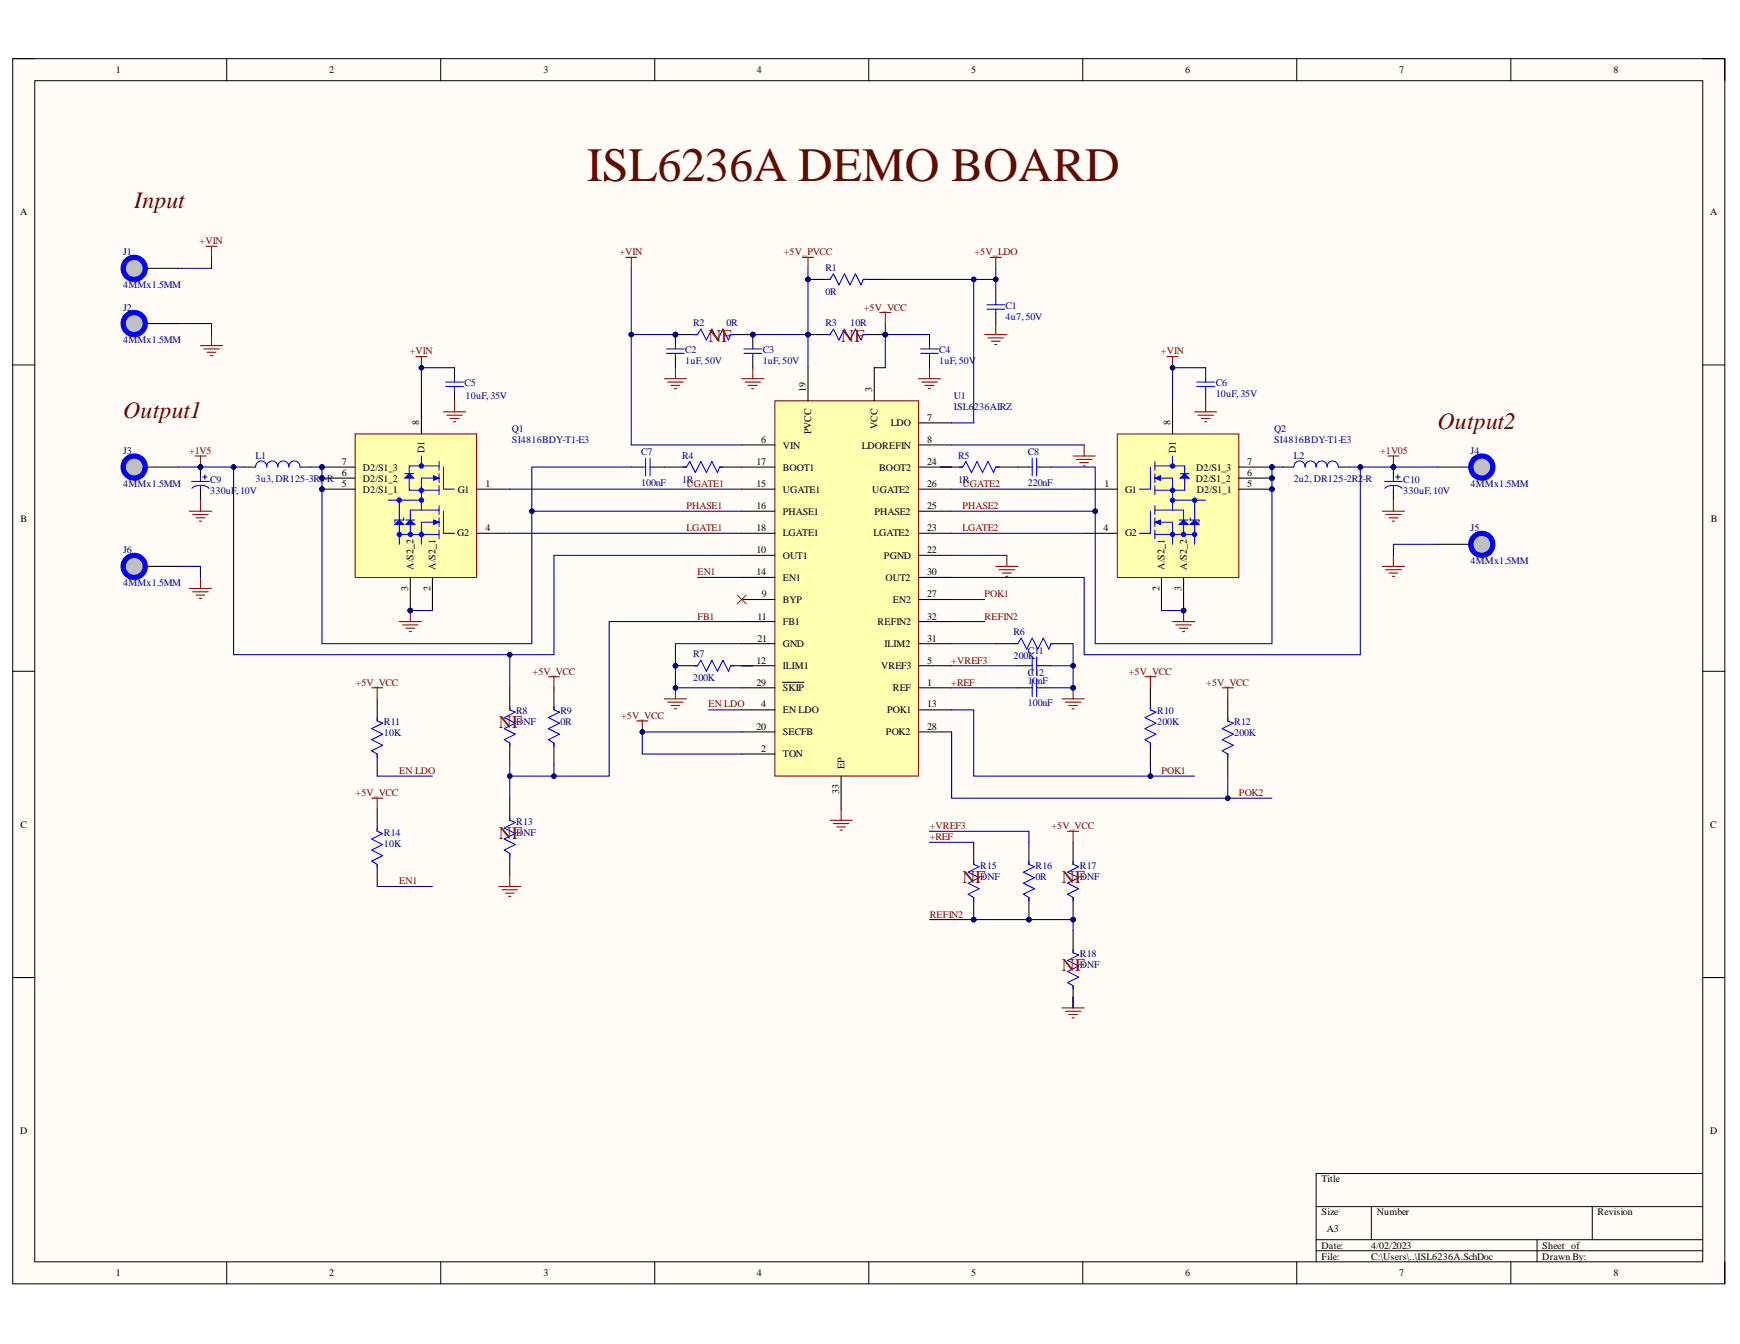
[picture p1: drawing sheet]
<svg xmlns="http://www.w3.org/2000/svg" width="279mm" height="216mm" viewBox="0 0 279 216" stroke-linecap="round" stroke-linejoin="round" font-family="sans-serif">
<defs><g id="words">
<text font-size="7.7" fill="#5b0f00" x="94.2" y="29">ISL6236A DEMO BOARD</text>
<g font-size="3.8" fill="#5b0f00">
<text x="21.6" y="33.4">Input</text>
<text x="19.8" y="67.1">Output1</text>
<text x="230.8" y="68.8">Output2</text>
</g>
<g font-size="2.9" fill="#980000">
<text x="113.8" y="54.9">NF</text>
<text x="135.1" y="54.9">NF</text>
<text x="80.1" y="116.9">NF</text>
<text x="80.1" y="134.7">NF</text>
<text x="154.5" y="141.8">NF</text>
<text x="170.5" y="141.8">NF</text>
<text x="170.5" y="155.9">NF</text>
</g>
<g font-size="1.6">
<text x="18.6" y="11.8">1</text>
<text x="52.9" y="11.8">2</text>
<text x="87.3" y="11.8">3</text>
<text x="121.5" y="11.8">4</text>
<text x="156" y="11.8">5</text>
<text x="190.3" y="11.8">6</text>
<text x="224.6" y="11.8">7</text>
<text x="259.1" y="11.8">8</text>
<text x="3.2" y="34.6">A</text>
<text x="274.6" y="34.6">A</text>
<text x="129.4" y="63" transform="rotate(-90 129.4 63)">19</text>
<text x="140.1" y="63" transform="rotate(-90 140.1 63)">3</text>
<text x="67.3" y="68.3" transform="rotate(-90 67.3 68.3)">8</text>
<text x="122.2" y="71.1">6</text>
<text x="130.3" y="69.8" transform="rotate(-90 130.3 69.8)">PVCC</text>
<text x="140.9" y="68.8" transform="rotate(-90 140.9 68.8)">VCC</text>
<text x="143" y="68.5">LDO</text>
<text x="148.9" y="67.6">7</text>
<text x="148.9" y="71.1">8</text>
<text x="187.9" y="68.3" transform="rotate(-90 187.9 68.3)">8</text>
<text x="54.9" y="76.4">6</text>
<text x="54.9" y="74.7">7</text>
<text x="58.3" y="77.4">D2/S1_2</text>
<text x="58.3" y="75.6">D2/S1_3</text>
<text x="68.2" y="72.7" transform="rotate(-90 68.2 72.7)">D1</text>
<text x="121.5" y="74.7">17</text>
<text x="125.7" y="72">VIN</text>
<text x="125.7" y="75.6">BOOT1</text>
<text x="138.4" y="72">LDOREFIN</text>
<text x="141.2" y="75.6">BOOT2</text>
<text x="148.9" y="74.7">24</text>
<text x="188.8" y="72.7" transform="rotate(-90 188.8 72.7)">D1</text>
<text x="192" y="77.4">D2/S1_2</text>
<text x="192.1" y="75.6">D2/S1_3</text>
<text x="200.3" y="76.4">6</text>
<text x="200.3" y="74.7">7</text>
<text x="3.3" y="83.8">B</text>
<text x="54.9" y="78.2">5</text>
<text x="58.3" y="79.2">D2/S1_1</text>
<text x="73.5" y="79.2">G1</text>
<text x="78" y="78.2">1</text>
<text x="121.5" y="78.2">15</text>
<text x="121.5" y="81.8">16</text>
<text x="125.7" y="79.2">UGATE1</text>
<text x="125.7" y="82.7">PHASE1</text>
<text x="140.1" y="79.2">UGATE2</text>
<text x="140.4" y="82.7">PHASE2</text>
<text x="148.9" y="81.8">25</text>
<text x="148.9" y="78.2">26</text>
<text x="177.4" y="78.2">1</text>
<text x="180.7" y="79.2">G1</text>
<text x="192.2" y="79.2">D2/S1_1</text>
<text x="200.3" y="78.2">5</text>
<text x="274.7" y="83.8">B</text>
<text x="73.4" y="86.2">G2</text>
<text x="78" y="85.3">4</text>
<text x="121.5" y="88.9">10</text>
<text x="121.5" y="85.3">18</text>
<text x="125.7" y="89.7">OUT1</text>
<text x="125.7" y="86.2">LGATE1</text>
<text x="140.2" y="86.2">LGATE2</text>
<text x="141.9" y="89.7">PGND</text>
<text x="148.9" y="88.9">22</text>
<text x="148.9" y="85.3">23</text>
<text x="177.2" y="85.3">4</text>
<text x="180.7" y="86.2">G2</text>
<text x="65.6" y="94.9" transform="rotate(-90 65.6 94.9)">3</text>
<text x="66.4" y="91.5" transform="rotate(-90 66.4 91.5)">A/S2_2</text>
<text x="69.1" y="94.9" transform="rotate(-90 69.1 94.9)">2</text>
<text x="69.9" y="91.5" transform="rotate(-90 69.9 91.5)">A/S2_1</text>
<text x="121.5" y="92.4">14</text>
<text x="122.3" y="96">9</text>
<text x="125.7" y="93.3">EN1</text>
<text x="142.2" y="93.3">OUT2</text>
<text x="148.9" y="96">27</text>
<text x="148.9" y="92.4">30</text>
<text x="186.2" y="94.9" transform="rotate(-90 186.2 94.9)">2</text>
<text x="187" y="91.5" transform="rotate(-90 187 91.5)">A/S2_1</text>
<text x="189.7" y="94.9" transform="rotate(-90 189.7 94.9)">3</text>
<text x="190.6" y="91.5" transform="rotate(-90 190.6 91.5)">A/S2_2</text>
<text x="121.6" y="99.5">11</text>
<text x="125.7" y="96.8">BYP</text>
<text x="125.7" y="100.4">FB1</text>
<text x="140.9" y="100.4">REFIN2</text>
<text x="143.4" y="96.8">EN2</text>
<text x="148.9" y="99.5">32</text>
<text x="121.5" y="106.6">12</text>
<text x="121.6" y="103.1">21</text>
<text x="125.7" y="107.5">ILIM1</text>
<text x="125.7" y="103.9">GND</text>
<text x="141.5" y="107.5">VREF3</text>
<text x="142" y="103.9">ILIM2</text>
<text x="148.9" y="106.6">5</text>
<text x="148.9" y="103.1">31</text>
<text x="121.5" y="110.2">29</text>
<text x="122.2" y="113.7">4</text>
<text x="125.7" y="111">SKIP</text>
<text x="143.4" y="111">REF</text>
<text x="148.9" y="110.2">1</text>
<text x="148.9" y="113.7">13</text>
<text x="121.5" y="117.2">20</text>
<text x="125.7" y="114.6">EN LDO</text>
<text x="125.7" y="118.1">SECFB</text>
<text x="142.3" y="118.1">POK2</text>
<text x="142.4" y="114.6">POK1</text>
<text x="148.9" y="117.2">28</text>
<text x="122.2" y="120.8">2</text>
<text x="125.7" y="121.7">TON</text>
<text x="135.6" y="123.5" transform="rotate(-90 135.6 123.5)">EP</text>
<text x="134.7" y="127.6" transform="rotate(-90 134.7 127.6)">33</text>
<text x="3.3" y="133">C</text>
<text x="274.6" y="133">C</text>
<text x="3.2" y="182.1">D</text>
<text x="274.6" y="182.1">D</text>
<text x="212.2" y="189.9">Title</text>
<text x="212.2" y="195.2">Size</text>
<text x="213.1" y="198">A3</text>
<text x="221.1" y="195.2">Number</text>
<text x="256.5" y="195.2">Revision</text>
<text x="212.2" y="200.6">Date:</text>
<text x="212.2" y="202.4">File:</text>
<text x="220.2" y="200.6">4/02/2023</text>
<text x="220.2" y="202.4">C:\Users\..\ISL6236A.SchDoc</text>
<text x="247.7" y="200.6">Sheet of</text>
<text x="247.7" y="202.4">Drawn By:</text>
<text x="18.6" y="205">1</text>
<text x="52.9" y="205">2</text>
<text x="87.3" y="205">3</text>
<text x="121.5" y="205">4</text>
<text x="156" y="205">5</text>
<text x="190.3" y="205">6</text>
<text x="224.6" y="205">7</text>
<text x="259.1" y="205">8</text>
</g>
<g font-size="1.6" fill="#000080">
<text x="19.8" y="41">J1</text>
<text x="19.8" y="46.3">4MMx1.5MM</text>
<text x="132.5" y="43.5">R1</text>
<text x="132.5" y="47.4">0R</text>
<text x="19.8" y="49.9">J2</text>
<text x="111.3" y="52.3">R2</text>
<text x="116.6" y="52.3">0R</text>
<text x="132.5" y="52.3">R3</text>
<text x="136.5" y="52.3">10R</text>
<text x="161.5" y="49.6">C1</text>
<text x="161.5" y="51.4">4u7, 50V</text>
<text x="19.8" y="55.1">4MMx1.5MM</text>
<text x="110" y="56.7">C2</text>
<text x="110" y="58.5">1uF, 50V</text>
<text x="122.5" y="56.7">C3</text>
<text x="122.5" y="58.5">1uF, 50V</text>
<text x="150.8" y="56.7">C4</text>
<text x="150.8" y="58.5">1uF, 50V</text>
<text x="74.6" y="62.1">C5</text>
<text x="74.8" y="64">10uF, 35V</text>
<text x="153.2" y="64">U1</text>
<text x="153.2" y="65.8">ISL6</text>
<text x="156.4" y="65.8">236AIRZ</text>
<text x="195.2" y="62.1">C6</text>
<text x="195.2" y="63.8">10uF, 35V</text>
<text x="82.2" y="69.3">Q1</text>
<text x="82.2" y="71.1">SI4816BDY-T1-E3</text>
<text x="204.6" y="69.3">Q2</text>
<text x="204.6" y="71.1">SI4816BDY-T1-E3</text>
<text x="19.8" y="72.9">J3</text>
<text x="33.7" y="77.5">C9</text>
<text x="41" y="73.7">L1</text>
<text x="41" y="77.5">3u3, DR125-3R3-R</text>
<text x="102.9" y="73.1">C7</text>
<text x="109.5" y="73.7">R4</text>
<text x="109.5" y="77.5">1R</text>
<text x="153.9" y="73.7">R5</text>
<text x="153.9" y="77.5">1R</text>
<text x="165" y="73.1">C8</text>
<text x="207.7" y="73.7">L2</text>
<text x="207.7" y="77.5">2u2, DR125-2R2</text>
<text x="218.8" y="77.5">-R</text>
<text x="225.3" y="77.5">C10</text>
<text x="236.2" y="72.9">J4</text>
<text x="19.8" y="78.2">4MMx1.5MM</text>
<text x="33.7" y="79.3">330uF, 10V</text>
<text x="102.9" y="78.1">100nF</text>
<text x="165" y="78.1">220nF</text>
<text x="225.3" y="79.3">330uF, 10V</text>
<text x="236.2" y="78.2">4MMx1.5MM</text>
<text x="19.8" y="88.9">J6</text>
<text x="236.2" y="85.3">J5</text>
<text x="19.8" y="94.2">4MMx1.5MM</text>
<text x="236.2" y="90.7">4MMx1.5MM</text>
<text x="162.7" y="102">R6</text>
<text x="111.3" y="105.5">R7</text>
<text x="162.7" y="105.9">200K</text>
<text x="165" y="105">C11</text>
<text x="111.3" y="109.4">200K</text>
<text x="165" y="109.9">1</text>
<text x="165" y="108.6">C12</text>
<text x="165" y="113.5">100nF</text>
<text x="165.9" y="109.9">0</text>
<text x="166.6" y="109.9">nF</text>
<text x="61.7" y="116.5">R11</text>
<text x="61.7" y="118.3">10K</text>
<text x="82.9" y="114.7">R8</text>
<text x="82.9" y="116.5">DNF</text>
<text x="90" y="114.7">R9</text>
<text x="90" y="116.5">0R</text>
<text x="185.8" y="114.7">R10</text>
<text x="185.8" y="116.5">200K</text>
<text x="198.2" y="116.5">R12</text>
<text x="198.2" y="118.3">200K</text>
<text x="61.7" y="134.3">R14</text>
<text x="61.7" y="136.1">10K</text>
<text x="82.9" y="132.5">R13</text>
<text x="82.9" y="134.3">DNF</text>
<text x="157.4" y="139.6">R15</text>
<text x="157.4" y="141.4">DNF</text>
<text x="166.3" y="139.6">R16</text>
<text x="166.3" y="141.4">0R</text>
<text x="173.4" y="139.6">R17</text>
<text x="173.4" y="141.4">DNF</text>
<text x="173.4" y="153.7">R18</text>
<text x="173.4" y="155.5">DNF</text>
</g>
<g font-size="1.6" fill="#800000">
<text x="32.1" y="39.2">+VIN</text>
<text x="99.5" y="41">+VIN</text>
<text x="125.9" y="41">+5V_PVCC</text>
<text x="156.5" y="41">+5V_LDO</text>
<text x="138.7" y="49.9">+5V_VCC</text>
<text x="65.8" y="56.9">+VIN</text>
<text x="186.4" y="56.9">+VIN</text>
<text x="30.4" y="72.9">+1V5</text>
<text x="221.6" y="72.9">+1V05</text>
<text x="110.2" y="78.2">UGATE1</text>
<text x="110.2" y="81.8">PHASE1</text>
<text x="154.5" y="78.2">UGATE2</text>
<text x="154.5" y="81.8">PHASE2</text>
<text x="110.2" y="85.3">LGATE1</text>
<text x="154.5" y="85.3">LGATE2</text>
<text x="112" y="92.4">EN1</text>
<text x="158.1" y="96">POK1</text>
<text x="112" y="99.5">FB1</text>
<text x="158.1" y="99.5">REFIN2</text>
<text x="152.8" y="106.6">+VREF3</text>
<text x="57.1" y="110.2">+5V_VCC</text>
<text x="85.5" y="108.4">+5V_VCC</text>
<text x="113.8" y="113.7">EN LDO</text>
<text x="152.8" y="110.2">+REF</text>
<text x="181.3" y="108.4">+5V_VCC</text>
<text x="193.7" y="110.2">+5V_VCC</text>
<text x="99.7" y="115.4">+5V_VCC</text>
<text x="64.1" y="124.3">EN LDO</text>
<text x="186.5" y="124.3">POK1</text>
<text x="57.1" y="127.9">+5V_VCC</text>
<text x="198.9" y="127.9">POK2</text>
<text x="149.3" y="133.2">+VREF3</text>
<text x="149.3" y="135">+REF</text>
<text x="168.8" y="133.2">+5V_VCC</text>
<text x="64.1" y="142.1">EN1</text>
<text x="149.3" y="147.4">REFIN2</text>
</g>
</g></defs>
<path d="M2 9.4h275v196.8h-275z" fill-rule="evenodd" fill="#fffcf8"/>
<path d="M2 9.4h275v196.8h-275z" fill="none" stroke="#000" stroke-width=".16"/>
<path d="M5.6 13h267.8v189.7h-267.8z" fill-rule="evenodd" fill="#fffcf8"/>
<g fill="none" stroke="#000" stroke-width=".16">
<path d="M2 9.4h3.6M5.6 13h267.8v189.7h-267.8zM36.4 9.4v3.6M70.8 9.4v3.6M105.1 9.4v3.6M139.5 9.4v3.6M173.9 9.4v3.6M208.2 9.4v3.6M242.6 9.4v3.6M273.4 9.4h3.6v3.6M2 58.6h3.6M273.4 58.6h3.6"/>
<path d="M2 107.8h3.6M273.4 107.8h3.6M2 157h3.6M273.4 157h3.6M211.3 193.8h62.1M211.3 199.1h62.1M220.2 193.8v5.3M246.8 199.1v3.6M255.7 193.8v5.3M273.4 188.5h-62.1v14.2M36.4 202.7v3.5M70.8 202.7v3.5"/>
<path d="M105.1 202.7v3.5M139.5 202.7v3.5M173.9 202.7v3.5M208.2 202.7v3.5M211.3 200.9h62.1M242.6 202.7v3.5M277 202.7v3.5"/>
</g>
<path d="M120.9 59.1v1.7M149.3 59.1v1.7M119.1 60.8h3.5M119.6 61.4h2.5M120.2 61.9h1.4M120.7 62.4h.4M147.5 60.8h3.5M148 61.4h2.5M148.5 61.9h1.5M149.1 62.4h.3" fill="none" stroke="#800000" stroke-width=".17"/>
<path d="M39.3 75h1.8M48.2 75h1.7M206 75h1.8M214.9 75h1.8" fill="none" stroke="#000" stroke-width=".17"/>
<path d="M41 75a.91 .91 0 0 1 1-1 .91 .91 0 0 1 .9 1M42.8 75a.91 .91 0 0 1 .9-1 .91 .91 0 0 1 .9 1M44.6 75a.91 .91 0 0 1 .9-1 .91 .91 0 0 1 .9 1M46.4 75a.91 .91 0 0 1 .9-1 .91 .91 0 0 1 .9 1M207.8 75a.91 .91 0 0 1 .9-1 .91 .91 0 0 1 .9 1M209.5 75a.91 .91 0 0 1 1-1 .91 .91 0 0 1 .9 1M211.3 75a.91 .91 0 0 1 .9-1 .91 .91 0 0 1 .9 1M213.1 75a.92 .92 0 0 1 .9-1 .92 .92 0 0 1 .9 1" fill="none" stroke="#00f" stroke-width=".17"/>
<circle cx="190" cy="98.1" r=".35" fill="#000080"/>
<circle cx="190" cy="98.1" r=".35" fill="none" stroke="#000080" stroke-width=".16"/>
<circle cx="204.2" cy="78.6" r=".35" fill="#000080"/>
<circle cx="204.2" cy="78.6" r=".35" fill="none" stroke="#000080" stroke-width=".16"/>
<circle cx="204.2" cy="76.8" r=".35" fill="#000080"/>
<circle cx="204.2" cy="76.8" r=".35" fill="none" stroke="#000080" stroke-width=".16"/>
<circle cx="204.2" cy="75" r=".36" fill="#000080"/>
<circle cx="204.2" cy="75" r=".36" fill="none" stroke="#000080" stroke-width=".16"/>
<path d="M179.4 69.7h19.5v23.1h-19.5z" fill-rule="evenodd" fill="#ffffb0"/>
<path d="M179.4 69.7h19.5v23.1h-19.5z" fill="none" stroke="#800000" stroke-width=".16"/>
<path d="M174.1 78.6h5.3M186.5 92.8v5.3M190.1 92.8v5.3" fill="none" stroke="#000" stroke-width=".17"/>
<circle cx="190" cy="98.1" r=".35" fill="#000080"/>
<circle cx="190" cy="98.1" r=".35" fill="none" stroke="#000080" stroke-width=".16"/>
<path d="M198.9 78.6h5.3M174.1 85.7h5.3" fill="none" stroke="#000" stroke-width=".17"/>
<circle cx="204.2" cy="78.6" r=".35" fill="#000080"/>
<circle cx="204.2" cy="78.6" r=".35" fill="none" stroke="#000080" stroke-width=".16"/>
<path d="M198.9 76.8h5.3" fill="none" stroke="#000" stroke-width=".17"/>
<circle cx="204.2" cy="76.8" r=".35" fill="#000080"/>
<circle cx="204.2" cy="76.8" r=".35" fill="none" stroke="#000080" stroke-width=".16"/>
<path d="M198.9 75h5.3" fill="none" stroke="#000" stroke-width=".17"/>
<circle cx="204.2" cy="75" r=".36" fill="#000080"/>
<circle cx="204.2" cy="75" r=".36" fill="none" stroke="#000080" stroke-width=".16"/>
<path d="M188.3 64.4v5.3" fill="none" stroke="#000" stroke-width=".17"/>
<g fill="none" stroke="#00f" stroke-width=".17">
<path d="M184.7 75v3.6h-1.7M185.4 74.1v1.5M185.4 76.1v1.4M185.4 78v1.5M185.4 74.8h4.8v3.9h-4.8M185.4 76.8h2.9v5.1M188.3 73.3v1.5M184.7 82.1v3.6h-1.7M185.4 81.2v1.4M185.4 83.2v1.4M185.4 85.1v1.5M185.4 83.9h2.9v3.5"/>
<path d="M185.4 81.9h4.7v3.9M185.4 85.8h6.4M188.3 80.3h5.3M191.8 80.3v7.1"/>
</g>
<path d="M185.4 76.8h.9v-.4v.8v-.8v.8l-.9-.4 .9-.4v.4z" fill-rule="evenodd" fill="#00f"/>
<path d="M185.4 76.8h.9v-.4v.8v-.8v.8l-.9-.4 .9-.4v.4z" fill="none" stroke="#00f" stroke-width=".17"/>
<path d="M189.5 76.8l.7-.7 .7 .7z" fill="#00f"/>
<path d="M189.5 76.8l.7-.7 .7 .7zM189.5 76.1h1.4" fill="none" stroke="#00f" stroke-width=".17"/>
<path d="M185.4 83.9h.9v-.4v.7v-.7v.7l-.9-.3 .9-.4v.4z" fill-rule="evenodd" fill="#00f"/>
<path d="M185.4 83.9h.9v-.4v.7v-.7v.7l-.9-.3 .9-.4v.4z" fill="none" stroke="#00f" stroke-width=".17"/>
<path d="M189.3 84.2l.8-.7 .7 .7z" fill="#00f"/>
<path d="M189.3 84.2l.8-.7 .7 .7zM189.3 83.5h1.5" fill="none" stroke="#00f" stroke-width=".17"/>
<path d="M191.1 84.2l.7-.7 .7 .7z" fill="#00f"/>
<path d="M191.1 84.2l.7-.7 .7 .7zM191.1 83.2v.3h1.4v.4" fill="none" stroke="#00f" stroke-width=".17"/>
<circle cx="188.3" cy="74.9" r=".36" fill="#00f"/>
<circle cx="188.3" cy="74.9" r=".36" fill="none" stroke="#00f" stroke-width=".16"/>
<circle cx="188.3" cy="78.8" r=".36" fill="#00f"/>
<circle cx="188.3" cy="78.8" r=".36" fill="none" stroke="#00f" stroke-width=".16"/>
<circle cx="188.3" cy="80.4" r=".36" fill="#00f"/>
<circle cx="188.3" cy="80.4" r=".36" fill="none" stroke="#00f" stroke-width=".16"/>
<circle cx="191.8" cy="80.4" r=".35" fill="#00f"/>
<circle cx="191.8" cy="80.4" r=".35" fill="none" stroke="#00f" stroke-width=".16"/>
<circle cx="188.3" cy="85.8" r=".36" fill="#00f"/>
<circle cx="188.3" cy="85.8" r=".36" fill="none" stroke="#00f" stroke-width=".16"/>
<circle cx="190" cy="85.8" r=".35" fill="#00f"/>
<circle cx="190" cy="85.8" r=".35" fill="none" stroke="#00f" stroke-width=".16"/>
<circle cx="191.8" cy="85.8" r=".35" fill="#00f"/>
<circle cx="191.8" cy="85.8" r=".35" fill="none" stroke="#00f" stroke-width=".16"/>
<circle cx="65.9" cy="98.1" r=".35" fill="#000080"/>
<circle cx="65.9" cy="98.1" r=".35" fill="none" stroke="#000080" stroke-width=".16"/>
<circle cx="51.7" cy="78.6" r=".36" fill="#000080"/>
<circle cx="51.7" cy="78.6" r=".36" fill="none" stroke="#000080" stroke-width=".16"/>
<circle cx="51.7" cy="76.8" r=".35" fill="#000080"/>
<circle cx="51.7" cy="76.8" r=".35" fill="none" stroke="#000080" stroke-width=".16"/>
<circle cx="51.7" cy="75" r=".36" fill="#000080"/>
<circle cx="51.7" cy="75" r=".36" fill="none" stroke="#000080" stroke-width=".16"/>
<path d="M57 69.7h19.5v23.1h-19.5z" fill-rule="evenodd" fill="#ffffb0"/>
<path d="M57 69.7h19.5v23.1h-19.5z" fill="none" stroke="#800000" stroke-width=".16"/>
<path d="M76.5 78.6h5.4M65.9 92.8v5.3M69.4 92.8v5.3" fill="none" stroke="#000" stroke-width=".17"/>
<circle cx="65.9" cy="98.1" r=".35" fill="#000080"/>
<circle cx="65.9" cy="98.1" r=".35" fill="none" stroke="#000080" stroke-width=".16"/>
<path d="M51.7 78.6h5.3M76.5 85.7h5.4" fill="none" stroke="#000" stroke-width=".17"/>
<circle cx="51.7" cy="78.6" r=".36" fill="#000080"/>
<circle cx="51.7" cy="78.6" r=".36" fill="none" stroke="#000080" stroke-width=".16"/>
<path d="M51.7 76.8h5.3" fill="none" stroke="#000" stroke-width=".17"/>
<circle cx="51.7" cy="76.8" r=".35" fill="#000080"/>
<circle cx="51.7" cy="76.8" r=".35" fill="none" stroke="#000080" stroke-width=".16"/>
<path d="M51.7 75h5.3" fill="none" stroke="#000" stroke-width=".17"/>
<circle cx="51.7" cy="75" r=".36" fill="#000080"/>
<circle cx="51.7" cy="75" r=".36" fill="none" stroke="#000080" stroke-width=".16"/>
<path d="M67.7 64.4v5.3" fill="none" stroke="#000" stroke-width=".17"/>
<g fill="none" stroke="#00f" stroke-width=".17">
<path d="M67.7 73.3v1.5M70.5 74.1v1.5M70.5 76.1v1.4M70.5 78v1.5M70.5 74.8h-4.8v3.9h4.8M70.5 76.8h-2.8v5.1M71.2 75v3.6h1.8M62.3 80.3h5.4M64.1 80.3v7.1M64.1 85.8h6.4M70.5 81.2v1.4M70.5 83.2v1.4"/>
<path d="M70.5 85.1v1.5M70.5 83.9h-2.8v3.5M70.5 81.9h-4.6v3.9M71.2 82.1v3.6h1.8"/>
</g>
<path d="M69.6 76.4l.9 .4-.9 .4v-.8v.8v-.8v.4h.9h-.9z" fill-rule="evenodd" fill="#00f"/>
<path d="M69.6 76.4l.9 .4-.9 .4v-.8v.8v-.8v.4h.9h-.9z" fill="none" stroke="#00f" stroke-width=".17"/>
<path d="M65 76.8l.7-.7 .7 .7z" fill="#00f"/>
<path d="M65 76.8l.7-.7 .7 .7zM65 76.1h1.4" fill="none" stroke="#00f" stroke-width=".17"/>
<path d="M69.6 83.5l.9 .4-.9 .3v-.7v.7v-.7v.4h.9h-.9z" fill-rule="evenodd" fill="#00f"/>
<path d="M69.6 83.5l.9 .4-.9 .3v-.7v.7v-.7v.4h.9h-.9z" fill="none" stroke="#00f" stroke-width=".17"/>
<path d="M65.2 84.2l.7-.7 .7 .7z" fill="#00f"/>
<path d="M65.2 84.2l.7-.7 .7 .7zM65.2 83.5h1.4" fill="none" stroke="#00f" stroke-width=".17"/>
<path d="M63.4 84.2l.7-.7 .7 .7z" fill="#00f"/>
<path d="M63.4 84.2l.7-.7 .7 .7zM64.8 83.2v.3h-1.4v.4" fill="none" stroke="#00f" stroke-width=".17"/>
<circle cx="67.7" cy="74.8" r=".35" fill="#00f"/>
<circle cx="67.7" cy="74.8" r=".35" fill="none" stroke="#00f" stroke-width=".16"/>
<circle cx="67.7" cy="78.7" r=".35" fill="#00f"/>
<circle cx="67.7" cy="78.7" r=".35" fill="none" stroke="#00f" stroke-width=".16"/>
<circle cx="67.7" cy="80.3" r=".35" fill="#00f"/>
<circle cx="67.7" cy="80.3" r=".35" fill="none" stroke="#00f" stroke-width=".16"/>
<circle cx="64.1" cy="80.3" r=".35" fill="#00f"/>
<circle cx="64.1" cy="80.3" r=".35" fill="none" stroke="#00f" stroke-width=".16"/>
<circle cx="67.7" cy="85.8" r=".35" fill="#00f"/>
<circle cx="67.7" cy="85.8" r=".35" fill="none" stroke="#00f" stroke-width=".16"/>
<circle cx="65.9" cy="85.8" r=".35" fill="#00f"/>
<circle cx="65.9" cy="85.8" r=".35" fill="none" stroke="#00f" stroke-width=".16"/>
<circle cx="64.1" cy="85.8" r=".35" fill="#00f"/>
<circle cx="64.1" cy="85.8" r=".35" fill="none" stroke="#00f" stroke-width=".16"/>
<circle cx="108.5" cy="106.9" r=".35" fill="#000080"/>
<circle cx="108.5" cy="106.9" r=".35" fill="none" stroke="#000080" stroke-width=".16"/>
<path d="M108.5 106.9h3.5" fill="none" stroke="#000" stroke-width=".17"/>
<circle cx="108.5" cy="106.9" r=".35" fill="#000080"/>
<circle cx="108.5" cy="106.9" r=".35" fill="none" stroke="#000080" stroke-width=".16"/>
<g fill="none" stroke="#000" stroke-width=".17">
<path d="M73 59.1v1.7M193.6 59.1v1.7M73 62.6v1.8M101.4 75h1.7M104.9 75h1.8M163.4 75h1.8M167 75h1.8M193.6 62.6v1.8M117.3 106.9h3.6M159.9 103.4h3.5M163.4 106.9h1.8M163.4 110.5h1.8"/>
<path d="M167 106.9h1.8M167 110.5h1.8M168.8 103.4h3.5M184.7 110.5v3.5M184.7 119.4v3.5M197.1 112.3v3.5M197.1 121.1v3.6"/>
</g>
<g fill="none" stroke="#00f" stroke-width=".17">
<path d="M71.6 62.1h2.8M71.6 61.4h2.8M73 60.8v.6M73 62.1v.5M103.1 75h.6M103.7 73.6v2.8M104.4 75h.5M104.4 73.6v2.8M165.2 75h.5M165.7 73.6v2.8M166.5 75h.5M166.5 73.6v2.8"/>
<path d="M192.2 62.1h2.8M192.2 61.4h2.8M193.6 60.8v.6M193.6 62.1v.5M111.5 106.9h.5l.5-.8 .9 1.7 .9-1.7 .9 1.7 .9-1.7 .9 1.7 .3-.9h.6M162.9 103.4h.5l.6-.9 .9 1.8 .8-1.8 .9 1.8 .9-1.8 .9 1.8 .4-.9h.5M165.2 106.9h.5M165.2 110.5h.5M165.7 105.5v2.9M165.7 109.1v2.8M166.5 106.9h.5M166.5 105.5v2.9"/>
<path d="M166.5 109.1v2.8M166.5 110.5h.5M184.7 113.5v.5l.9 .4-1.8 .9 1.8 .9-1.8 .9 1.8 .8-1.8 .9 .9 .6v.5M197.1 115.3v.5l.9 .4-1.7 .9 1.7 .8-1.7 .9 1.7 .9-1.7 .9 .8 .5v.6"/>
</g>
<circle cx="223.8" cy="75" r=".36" fill="#000080"/>
<circle cx="223.8" cy="75" r=".36" fill="none" stroke="#000080" stroke-width=".16"/>
<path d="M223.7 75v1.8" fill="none" stroke="#000" stroke-width=".17"/>
<circle cx="223.8" cy="75" r=".36" fill="#000080"/>
<circle cx="223.8" cy="75" r=".36" fill="none" stroke="#000080" stroke-width=".16"/>
<path d="M223.7 78.6v1.7" fill="none" stroke="#000" stroke-width=".17"/>
<path d="M222.3 77.3h2.9M222.4 78.5a2.14 2.14 0 0 1 2.7 0M223.7 76.8v.5M223.7 78v.6M224.1 76.6h.7M224.5 76.3v.7" fill="none" stroke="#00f" stroke-width=".17"/>
<circle cx="32.2" cy="75" r=".36" fill="#000080"/>
<circle cx="32.2" cy="75" r=".36" fill="none" stroke="#000080" stroke-width=".16"/>
<path d="M32.2 75v1.8" fill="none" stroke="#000" stroke-width=".17"/>
<circle cx="32.2" cy="75" r=".36" fill="#000080"/>
<circle cx="32.2" cy="75" r=".36" fill="none" stroke="#000080" stroke-width=".16"/>
<path d="M159.9 46.7v1.7M159.9 50.2v1.8M32.2 78.6v1.7" fill="none" stroke="#000" stroke-width=".17"/>
<path d="M158.5 49.7h2.8M158.5 49h2.8M159.9 48.4v.6M159.9 49.7v.5M30.8 77.3h2.8M32.2 76.8v.5M32.2 78v.6M32.5 76.6h.8M32.9 76.3v.7M33.6 78.5a2.14 2.14 0 0 0-2.8 0" fill="none" stroke="#00f" stroke-width=".17"/>
<path d="M170.5 112.3h3.6M171.1 112.8h2.5M171.6 113.3h1.4M172.1 113.9h.4M172.3 110.5v1.8" fill="none" stroke="#800000" stroke-width=".17"/>
<circle cx="172.3" cy="110.5" r=".35" fill="#000080"/>
<circle cx="172.3" cy="110.5" r=".35" fill="none" stroke="#000080" stroke-width=".16"/>
<path d="M188.3 99.9h3.5M190.1 98.1v1.8M188.8 100.4h2.5M189.3 100.9h1.5M189.9 101.5h.3M133.3 131.8h3.5M133.8 132.3h2.5M134.4 132.8h1.4M134.9 133.4h.3M135.1 130v1.8" fill="none" stroke="#800000" stroke-width=".17"/>
<path d="M106.7 75h3.5M115.6 75h3.5M151 75h3.6M159.9 75h3.5" fill="none" stroke="#000" stroke-width=".17"/>
<path d="M109.7 75h.5l.6-.9 .9 1.8 .8-1.8 .9 1.8 .9-1.8 .9 1.8 .4-.9h.5M154 75h.6l.5-.9 .9 1.8 .9-1.8 .9 1.8 .9-1.8 .8 1.8 .4-.9h.5" fill="none" stroke="#00f" stroke-width=".17"/>
<circle cx="190" cy="98.1" r=".35" fill="#000080"/>
<circle cx="190" cy="98.1" r=".35" fill="none" stroke="#000080" stroke-width=".16"/>
<path d="M64.1 99.9h3.6M65.9 98.1v1.8M64.6 100.4h2.5M65.2 100.9h1.4M65.7 101.4h.4" fill="none" stroke="#800000" stroke-width=".17"/>
<circle cx="65.9" cy="98.1" r=".35" fill="#000080"/>
<circle cx="65.9" cy="98.1" r=".35" fill="none" stroke="#000080" stroke-width=".16"/>
<g fill="none" stroke="#800000" stroke-width=".17">
<path d="M31.3 73.3h1.8M32.2 73.3v1.7M30.4 82.1h3.6M30.9 82.6h2.5M31.5 83.2h1.4M32 83.7h.4M32.2 80.3v1.8M159.9 91h3.5M160.4 91.5h2.5M161 92.1h1.4M161.5 92.6h.3M161.7 89.2v1.8"/>
<path d="M222 82.1h3.5M222.5 82.6h2.5M223 83.2h1.5M223.6 83.7h.3M223.7 80.3v1.8"/>
</g>
<circle cx="32.2" cy="75" r=".36" fill="#000080"/>
<circle cx="32.2" cy="75" r=".36" fill="none" stroke="#000080" stroke-width=".16"/>
<path d="M222.9 73.3h1.7M223.7 73.3v1.7" fill="none" stroke="#800000" stroke-width=".17"/>
<circle cx="223.8" cy="75" r=".36" fill="#000080"/>
<circle cx="223.8" cy="75" r=".36" fill="none" stroke="#000080" stroke-width=".16"/>
<path d="M66.8 57.3h1.7M67.7 57.3v1.8M71.2 66.2h3.6M71.7 66.7h2.5M72.3 67.2h1.4M72.8 67.8h.4M73 64.4v1.8" fill="none" stroke="#800000" stroke-width=".17"/>
<circle cx="67.7" cy="59.1" r=".35" fill="#000080"/>
<circle cx="67.7" cy="59.1" r=".35" fill="none" stroke="#000080" stroke-width=".16"/>
<path d="M187.4 57.3h1.8M188.3 57.3v1.8M191.8 66.2h3.6M192.4 66.7h2.4M192.9 67.2h1.4M193.4 67.8h.4M193.6 64.4v1.8" fill="none" stroke="#800000" stroke-width=".17"/>
<circle cx="188.3" cy="59.1" r=".36" fill="#000080"/>
<circle cx="188.3" cy="59.1" r=".36" fill="none" stroke="#000080" stroke-width=".16"/>
<path d="M100.5 41.3h1.7M101.4 41.3v1.8" fill="none" stroke="#800000" stroke-width=".17"/>
<circle cx="108.5" cy="53.7" r=".35" fill="#000080"/>
<circle cx="108.5" cy="53.7" r=".35" fill="none" stroke="#000080" stroke-width=".16"/>
<path d="M108.5 53.7v1.8M108.5 57.3v1.8" fill="none" stroke="#000" stroke-width=".17"/>
<circle cx="108.5" cy="53.7" r=".35" fill="#000080"/>
<circle cx="108.5" cy="53.7" r=".35" fill="none" stroke="#000080" stroke-width=".16"/>
<path d="M107 56.8h2.9M107 56.1h2.9M108.5 55.5v.6M108.5 56.8v.5" fill="none" stroke="#00f" stroke-width=".17"/>
<path d="M108.5 59.1v1.7M106.7 60.8h3.5M107.2 61.4h2.5M107.8 61.9h1.4M108.3 62.4h.3" fill="none" stroke="#800000" stroke-width=".17"/>
<circle cx="120.9" cy="53.7" r=".36" fill="#000080"/>
<circle cx="120.9" cy="53.7" r=".36" fill="none" stroke="#000080" stroke-width=".16"/>
<path d="M120.9 53.7v1.8M120.9 57.3v1.8" fill="none" stroke="#000" stroke-width=".17"/>
<circle cx="120.9" cy="53.7" r=".36" fill="#000080"/>
<circle cx="120.9" cy="53.7" r=".36" fill="none" stroke="#000080" stroke-width=".16"/>
<path d="M119.5 56.8h2.8M119.5 56.1h2.8M120.9 55.5v.6M120.9 56.8v.5M147.8 56.8h2.9M147.8 56.1h2.9M149.3 55.5v.6M149.3 56.8v.5" fill="none" stroke="#00f" stroke-width=".17"/>
<path d="M149.3 53.7v1.8M149.3 57.3v1.8" fill="none" stroke="#000" stroke-width=".17"/>
<path d="M158.1 53.7h3.6M158.7 54.3h2.4M159.2 54.8h1.4M159.7 55.3h.4M159.9 52v1.7M172.3 73.3h3.6M172.8 73.8h2.5M173.4 74.3h1.4M173.9 74.8h.4M174.1 71.5v1.8" fill="none" stroke="#800000" stroke-width=".17"/>
<circle cx="129.7" cy="44.9" r=".36" fill="#000080"/>
<circle cx="129.7" cy="44.9" r=".36" fill="none" stroke="#000080" stroke-width=".16"/>
<path d="M129.7 44.9h3.6" fill="none" stroke="#000" stroke-width=".17"/>
<circle cx="129.7" cy="44.9" r=".36" fill="#000080"/>
<circle cx="129.7" cy="44.9" r=".36" fill="none" stroke="#000080" stroke-width=".16"/>
<path d="M138.6 44.9h3.6" fill="none" stroke="#000" stroke-width=".17"/>
<path d="M132.8 44.9h.5l.5-.9 .9 1.8 .9-1.8 .9 1.8 .9-1.8 .9 1.8 .3-.9h.5" fill="none" stroke="#00f" stroke-width=".17"/>
<circle cx="129.7" cy="53.7" r=".35" fill="#000080"/>
<circle cx="129.7" cy="53.7" r=".35" fill="none" stroke="#000080" stroke-width=".16"/>
<circle cx="142.2" cy="53.7" r=".35" fill="#000080"/>
<circle cx="142.2" cy="53.7" r=".35" fill="none" stroke="#000080" stroke-width=".16"/>
<path d="M129.7 53.7h3.6" fill="none" stroke="#000" stroke-width=".17"/>
<circle cx="129.7" cy="53.7" r=".35" fill="#000080"/>
<circle cx="129.7" cy="53.7" r=".35" fill="none" stroke="#000080" stroke-width=".16"/>
<path d="M138.6 53.7h3.6" fill="none" stroke="#000" stroke-width=".17"/>
<circle cx="142.2" cy="53.7" r=".35" fill="#000080"/>
<circle cx="142.2" cy="53.7" r=".35" fill="none" stroke="#000080" stroke-width=".16"/>
<path d="M132.8 53.7h.5l.5-.8 .9 1.7 .9-1.7 .9 1.7 .9-1.7 .9 1.7 .3-.9h.5" fill="none" stroke="#00f" stroke-width=".17"/>
<circle cx="108.5" cy="53.7" r=".35" fill="#000080"/>
<circle cx="108.5" cy="53.7" r=".35" fill="none" stroke="#000080" stroke-width=".16"/>
<circle cx="120.9" cy="53.7" r=".36" fill="#000080"/>
<circle cx="120.9" cy="53.7" r=".36" fill="none" stroke="#000080" stroke-width=".16"/>
<path d="M108.5 53.7h3.5" fill="none" stroke="#000" stroke-width=".17"/>
<circle cx="108.5" cy="53.7" r=".35" fill="#000080"/>
<circle cx="108.5" cy="53.7" r=".35" fill="none" stroke="#000080" stroke-width=".16"/>
<path d="M117.3 53.7h3.6" fill="none" stroke="#000" stroke-width=".17"/>
<circle cx="120.9" cy="53.7" r=".36" fill="#000080"/>
<circle cx="120.9" cy="53.7" r=".36" fill="none" stroke="#000080" stroke-width=".16"/>
<path d="M111.5 53.7h.5l.5-.8 .9 1.7 .9-1.7 .9 1.7 .9-1.7 .9 1.7 .3-.9h.6M60.6 115.3v.5l.9 .4-1.8 .8 1.8 .9-1.8 .9 1.8 .9-1.8 .9 .9 .5v.6" fill="none" stroke="#00f" stroke-width=".17"/>
<path d="M128.9 41.3h1.7M129.7 41.3v1.8M141.3 50.2h1.7M142.2 50.2v1.8M159 41.3h1.8M159.9 41.3v1.8" fill="none" stroke="#800000" stroke-width=".17"/>
<path d="M60.6 112.3v3.5M60.6 121.1v3.6" fill="none" stroke="#000" stroke-width=".17"/>
<path d="M124.4 64.4h23.1v60.3h-23.1z" fill-rule="evenodd" fill="#ffffb0"/>
<path d="M124.4 64.4h23.1v60.3h-23.1z" fill="none" stroke="#800000" stroke-width=".16"/>
<g fill="none" stroke="#000" stroke-width=".17">
<path d="M129.7 59.1v5.3M140.4 59.1v5.3M119.1 71.5h5.3M119.1 78.6h5.3M119.1 75h5.3M147.5 71.5h5.3M147.5 67.9h5.3M147.5 78.6h5.3M147.5 75h5.3M119.1 96.3h5.3M119.1 89.2h5.3M119.1 99.9h5.3"/>
<path d="M119.1 92.8h5.3M119.1 82.1h5.3M119.1 85.7h5.3M147.5 96.3h5.3M147.5 89.2h5.3M147.5 99.9h5.3M147.5 92.8h5.3M147.5 82.1h5.3M147.5 85.7h5.3M119.1 110.5h5.3M119.1 114h5.3M119.1 106.9h5.3"/>
<path d="M119.1 117.6h5.3M119.1 103.4h5.3M125.7 109.6h3.4M147.5 110.5h5.3M147.5 114h5.3M147.5 106.9h5.3M147.5 117.6h5.3M147.5 103.4h5.3M119.1 121.1h5.3M135.1 124.7v5.3"/>
</g>
<path d="M59.7 110.5h1.8M60.6 110.5v1.8M106.7 112.3h3.5M107.2 112.8h2.5M107.8 113.3h1.4M108.3 113.9h.3M108.5 110.5v1.8" fill="none" stroke="#800000" stroke-width=".17"/>
<circle cx="108.5" cy="110.5" r=".35" fill="#000080"/>
<circle cx="108.5" cy="110.5" r=".35" fill="none" stroke="#000080" stroke-width=".16"/>
<path d="M102.2 115.8h1.8M103.1 115.8v1.8" fill="none" stroke="#800000" stroke-width=".17"/>
<circle cx="103.1" cy="117.6" r=".35" fill="#000080"/>
<circle cx="103.1" cy="117.6" r=".35" fill="none" stroke="#000080" stroke-width=".16"/>
<path d="M118.4 95.6l1.4 1.4M119.8 95.6l-1.4 1.4" fill="none" stroke="#f00" stroke-width=".16"/>
<path d="M88.9 110.5v3.5M88.9 119.4v3.5M60.6 130v3.5M60.6 138.9v3.5" fill="none" stroke="#000" stroke-width=".17"/>
<path d="M88.9 113.5v.5l.9 .4-1.7 .9 1.7 .9-1.7 .8 1.7 .9-1.7 .9 .8 .6v.5M60.6 133v.5l.9 .4-1.8 .9 1.8 .9-1.8 .9 1.8 .8-1.8 .9 .9 .6v.5" fill="none" stroke="#00f" stroke-width=".17"/>
<g fill="none" stroke="#800000" stroke-width=".17">
<path d="M88.1 108.7h1.7M88.9 108.7v1.8M183.8 108.7h1.8M184.7 108.7v1.8M196.3 110.5h1.7M197.1 110.5v1.8M59.7 128.2h1.8M60.6 128.2v1.8M80.1 142.4h3.5M80.6 142.9h2.5M81.1 143.5h1.5M81.7 144h.3"/>
<path d="M81.9 140.6v1.8"/>
</g>
<circle cx="165.2" cy="147.7" r=".35" fill="#000080"/>
<circle cx="165.2" cy="147.7" r=".35" fill="none" stroke="#000080" stroke-width=".16"/>
<path d="M165.2 144.2v3.5" fill="none" stroke="#000" stroke-width=".17"/>
<circle cx="165.2" cy="147.7" r=".35" fill="#000080"/>
<circle cx="165.2" cy="147.7" r=".35" fill="none" stroke="#000080" stroke-width=".16"/>
<path d="M81.9 110.5v3.5M81.9 119.4v3.5M81.9 128.2v3.6M81.9 137.1v3.5M165.2 135.3v3.6" fill="none" stroke="#000" stroke-width=".17"/>
<path d="M81.9 113.5v.5l.8 .4-1.7 .9 1.7 .9-1.7 .8 1.7 .9-1.7 .9 .9 .6v.5M81.9 131.2v.6l.8 .3-1.7 .9 1.7 .9-1.7 .9 1.7 .9-1.7 .9 .9 .5v.5M165.2 138.3v.6l.9 .3-1.8 .9 1.8 .9-1.8 .9 1.8 .9-1.8 .8 .9 .6v.5" fill="none" stroke="#00f" stroke-width=".17"/>
<circle cx="156.3" cy="147.7" r=".35" fill="#000080"/>
<circle cx="156.3" cy="147.7" r=".35" fill="none" stroke="#000080" stroke-width=".16"/>
<path d="M156.3 144.2v3.5" fill="none" stroke="#000" stroke-width=".17"/>
<circle cx="156.3" cy="147.7" r=".35" fill="#000080"/>
<circle cx="156.3" cy="147.7" r=".35" fill="none" stroke="#000080" stroke-width=".16"/>
<path d="M156.3 135.3v3.6M172.3 149.5v3.5M172.3 158.4v3.5" fill="none" stroke="#000" stroke-width=".17"/>
<path d="M156.3 138.3v.6l.9 .3-1.7 .9 1.7 .9-1.7 .9 1.7 .9-1.7 .8 .8 .6v.5M172.3 152.5v.6l.9 .3-1.8 .9 1.8 .9-1.8 .9 1.8 .9-1.8 .8 .9 .6v.5" fill="none" stroke="#00f" stroke-width=".17"/>
<circle cx="172.3" cy="147.7" r=".35" fill="#000080"/>
<circle cx="172.3" cy="147.7" r=".35" fill="none" stroke="#000080" stroke-width=".16"/>
<path d="M172.3 144.2v3.5" fill="none" stroke="#000" stroke-width=".17"/>
<circle cx="172.3" cy="147.7" r=".35" fill="#000080"/>
<circle cx="172.3" cy="147.7" r=".35" fill="none" stroke="#000080" stroke-width=".16"/>
<path d="M230.8 75h5.4M172.3 135.3v3.6" fill="none" stroke="#000" stroke-width=".17"/>
<path d="M172.3 138.3v.6l.9 .3-1.8 .9 1.8 .9-1.8 .9 1.8 .9-1.8 .8 .9 .6v.5" fill="none" stroke="#00f" stroke-width=".17"/>
<g fill="none" stroke="#800000" stroke-width=".17">
<path d="M33.1 39.6h1.7M34 39.6v1.7M32.2 55.5h3.5M32.7 56.1h2.5M33.3 56.6h1.4M33.8 57.1h.3M34 53.7v1.8M30.4 94.5h3.6M30.9 95.1h2.5M31.5 95.6h1.4M32 96.1h.4M32.2 92.8v1.7"/>
<path d="M222 91h3.5M222.5 91.5h2.5M223 92.1h1.5M223.6 92.6h.3M223.7 89.2v1.8M171.4 133.5h1.8M172.3 133.5v1.8M170.5 161.9h3.6M171.1 162.5h2.5M171.6 163h1.4M172.1 163.5h.4M172.3 160.1v1.8"/>
</g>
<circle cx="237.9" cy="75" r="1.77" fill="#c0c0c0"/>
<circle cx="237.9" cy="75" r="1.77" fill="none" stroke="#00f" stroke-width=".85"/>
<path d="M230.8 87.4h5.4" fill="none" stroke="#000" stroke-width=".17"/>
<circle cx="237.9" cy="87.4" r="1.77" fill="#c0c0c0"/>
<circle cx="237.9" cy="87.4" r="1.77" fill="none" stroke="#00f" stroke-width=".85"/>
<path d="M23.3 43.1h5.3" fill="none" stroke="#000" stroke-width=".17"/>
<circle cx="21.5" cy="43.1" r="1.77" fill="#c0c0c0"/>
<circle cx="21.5" cy="43.1" r="1.77" fill="none" stroke="#00f" stroke-width=".85"/>
<path d="M23.3 52h5.3" fill="none" stroke="#000" stroke-width=".17"/>
<circle cx="21.5" cy="52" r="1.77" fill="#c0c0c0"/>
<circle cx="21.5" cy="52" r="1.77" fill="none" stroke="#00f" stroke-width=".85"/>
<path d="M23.3 75h5.3" fill="none" stroke="#000" stroke-width=".17"/>
<circle cx="21.5" cy="75" r="1.77" fill="#c0c0c0"/>
<circle cx="21.5" cy="75" r="1.77" fill="none" stroke="#00f" stroke-width=".85"/>
<path d="M23.3 91h5.3" fill="none" stroke="#000" stroke-width=".17"/>
<circle cx="21.5" cy="91" r="1.77" fill="#c0c0c0"/>
<circle cx="21.5" cy="91" r="1.77" fill="none" stroke="#00f" stroke-width=".85"/>
<path d="M120.9 53.7h8.8v5.4" fill="none" stroke="#000080" stroke-width=".17"/>
<circle cx="129.7" cy="53.7" r=".35" fill="#000080"/>
<circle cx="129.7" cy="53.7" r=".35" fill="none" stroke="#000080" stroke-width=".16"/>
<circle cx="120.9" cy="53.7" r=".36" fill="#000080"/>
<circle cx="120.9" cy="53.7" r=".36" fill="none" stroke="#000080" stroke-width=".16"/>
<path d="M149.3 53.7h-7.1v5.4h-1.8" fill="none" stroke="#000080" stroke-width=".17"/>
<circle cx="142.2" cy="53.7" r=".35" fill="#000080"/>
<circle cx="142.2" cy="53.7" r=".35" fill="none" stroke="#000080" stroke-width=".16"/>
<path d="M152.8 78.6h21.3M152.8 85.7h21.3M186.5 98.1h3.6" fill="none" stroke="#000080" stroke-width=".17"/>
<circle cx="190" cy="98.1" r=".35" fill="#000080"/>
<circle cx="190" cy="98.1" r=".35" fill="none" stroke="#000080" stroke-width=".16"/>
<path d="M152.8 114h3.5v10.7h28.4v-1.8" fill="none" stroke="#000080" stroke-width=".17"/>
<circle cx="184.7" cy="124.7" r=".35" fill="#000080"/>
<circle cx="184.7" cy="124.7" r=".35" fill="none" stroke="#000080" stroke-width=".16"/>
<path d="M81.9 78.6h37.2M65.9 98.1h3.5M81.9 85.7h37.2" fill="none" stroke="#000080" stroke-width=".17"/>
<circle cx="65.9" cy="98.1" r=".35" fill="#000080"/>
<circle cx="65.9" cy="98.1" r=".35" fill="none" stroke="#000080" stroke-width=".16"/>
<path d="M216.7 75h7M152.8 89.2h8.9" fill="none" stroke="#000080" stroke-width=".17"/>
<circle cx="218.4" cy="75" r=".36" fill="#000080"/>
<circle cx="218.4" cy="75" r=".36" fill="none" stroke="#000080" stroke-width=".16"/>
<circle cx="223.8" cy="75" r=".36" fill="#000080"/>
<circle cx="223.8" cy="75" r=".36" fill="none" stroke="#000080" stroke-width=".16"/>
<path d="M218.4 75v30.2h-44.3v-12.4h-21.3" fill="none" stroke="#000080" stroke-width=".17"/>
<circle cx="218.4" cy="75" r=".36" fill="#000080"/>
<circle cx="218.4" cy="75" r=".36" fill="none" stroke="#000080" stroke-width=".16"/>
<path d="M168.8 106.9h3.5" fill="none" stroke="#000080" stroke-width=".17"/>
<circle cx="172.3" cy="106.9" r=".35" fill="#000080"/>
<circle cx="172.3" cy="106.9" r=".35" fill="none" stroke="#000080" stroke-width=".16"/>
<path d="M168.8 110.5h3.5" fill="none" stroke="#000080" stroke-width=".17"/>
<circle cx="172.3" cy="110.5" r=".35" fill="#000080"/>
<circle cx="172.3" cy="110.5" r=".35" fill="none" stroke="#000080" stroke-width=".16"/>
<path d="M32.2 75h7.1" fill="none" stroke="#000080" stroke-width=".17"/>
<circle cx="32.2" cy="75" r=".36" fill="#000080"/>
<circle cx="32.2" cy="75" r=".36" fill="none" stroke="#000080" stroke-width=".16"/>
<circle cx="37.5" cy="75" r=".36" fill="#000080"/>
<circle cx="37.5" cy="75" r=".36" fill="none" stroke="#000080" stroke-width=".16"/>
<path d="M73 59.1h-5.3v5.3" fill="none" stroke="#000080" stroke-width=".17"/>
<circle cx="67.7" cy="59.1" r=".35" fill="#000080"/>
<circle cx="67.7" cy="59.1" r=".35" fill="none" stroke="#000080" stroke-width=".16"/>
<path d="M193.6 59.1h-5.3v5.3" fill="none" stroke="#000080" stroke-width=".17"/>
<circle cx="188.3" cy="59.1" r=".36" fill="#000080"/>
<circle cx="188.3" cy="59.1" r=".36" fill="none" stroke="#000080" stroke-width=".16"/>
<path d="M101.4 53.7h7.1" fill="none" stroke="#000080" stroke-width=".17"/>
<circle cx="108.5" cy="53.7" r=".35" fill="#000080"/>
<circle cx="108.5" cy="53.7" r=".35" fill="none" stroke="#000080" stroke-width=".16"/>
<circle cx="101.4" cy="53.7" r=".35" fill="#000080"/>
<circle cx="101.4" cy="53.7" r=".35" fill="none" stroke="#000080" stroke-width=".16"/>
<path d="M101.4 43.1v28.4h17.7M152.8 71.5h21.3" fill="none" stroke="#000080" stroke-width=".17"/>
<circle cx="101.4" cy="53.7" r=".35" fill="#000080"/>
<circle cx="101.4" cy="53.7" r=".35" fill="none" stroke="#000080" stroke-width=".16"/>
<path d="M159.9 46.7v-1.8h-3.6v23h-3.5" fill="none" stroke="#000080" stroke-width=".17"/>
<circle cx="156.3" cy="44.9" r=".36" fill="#000080"/>
<circle cx="156.3" cy="44.9" r=".36" fill="none" stroke="#000080" stroke-width=".16"/>
<circle cx="159.9" cy="44.9" r=".36" fill="#000080"/>
<circle cx="159.9" cy="44.9" r=".36" fill="none" stroke="#000080" stroke-width=".16"/>
<path d="M142.2 44.9h14.1" fill="none" stroke="#000080" stroke-width=".17"/>
<circle cx="156.3" cy="44.9" r=".36" fill="#000080"/>
<circle cx="156.3" cy="44.9" r=".36" fill="none" stroke="#000080" stroke-width=".16"/>
<path d="M129.7 43.1v10.6" fill="none" stroke="#000080" stroke-width=".17"/>
<circle cx="129.7" cy="53.7" r=".35" fill="#000080"/>
<circle cx="129.7" cy="53.7" r=".35" fill="none" stroke="#000080" stroke-width=".16"/>
<circle cx="129.7" cy="44.9" r=".36" fill="#000080"/>
<circle cx="129.7" cy="44.9" r=".36" fill="none" stroke="#000080" stroke-width=".16"/>
<path d="M159.9 43.1v1.8" fill="none" stroke="#000080" stroke-width=".17"/>
<circle cx="159.9" cy="44.9" r=".36" fill="#000080"/>
<circle cx="159.9" cy="44.9" r=".36" fill="none" stroke="#000080" stroke-width=".16"/>
<path d="M142.2 52v1.7" fill="none" stroke="#000080" stroke-width=".17"/>
<circle cx="142.2" cy="53.7" r=".35" fill="#000080"/>
<circle cx="142.2" cy="53.7" r=".35" fill="none" stroke="#000080" stroke-width=".16"/>
<path d="M151 75h1.8M206 75h-1.8v28.4h-28.3v-21.3h-23.1" fill="none" stroke="#000080" stroke-width=".17"/>
<circle cx="175.9" cy="82.1" r=".36" fill="#000080"/>
<circle cx="175.9" cy="82.1" r=".36" fill="none" stroke="#000080" stroke-width=".16"/>
<circle cx="204.2" cy="78.6" r=".35" fill="#000080"/>
<circle cx="204.2" cy="78.6" r=".35" fill="none" stroke="#000080" stroke-width=".16"/>
<circle cx="204.2" cy="76.8" r=".35" fill="#000080"/>
<circle cx="204.2" cy="76.8" r=".35" fill="none" stroke="#000080" stroke-width=".16"/>
<circle cx="204.2" cy="75" r=".36" fill="#000080"/>
<circle cx="204.2" cy="75" r=".36" fill="none" stroke="#000080" stroke-width=".16"/>
<path d="M168.8 75h7.1v7.1" fill="none" stroke="#000080" stroke-width=".17"/>
<circle cx="175.9" cy="82.1" r=".36" fill="#000080"/>
<circle cx="175.9" cy="82.1" r=".36" fill="none" stroke="#000080" stroke-width=".16"/>
<path d="M49.9 75h1.8v28.4h33.7v-21.3h33.7" fill="none" stroke="#000080" stroke-width=".17"/>
<circle cx="51.7" cy="75" r=".36" fill="#000080"/>
<circle cx="51.7" cy="75" r=".36" fill="none" stroke="#000080" stroke-width=".16"/>
<circle cx="51.7" cy="76.8" r=".35" fill="#000080"/>
<circle cx="51.7" cy="76.8" r=".35" fill="none" stroke="#000080" stroke-width=".16"/>
<circle cx="51.7" cy="78.6" r=".36" fill="#000080"/>
<circle cx="51.7" cy="78.6" r=".36" fill="none" stroke="#000080" stroke-width=".16"/>
<circle cx="85.4" cy="82.1" r=".35" fill="#000080"/>
<circle cx="85.4" cy="82.1" r=".35" fill="none" stroke="#000080" stroke-width=".16"/>
<path d="M101.4 75h-16v7.1M113.8 114h5.3M60.6 124.7h8.8" fill="none" stroke="#000080" stroke-width=".17"/>
<circle cx="85.4" cy="82.1" r=".35" fill="#000080"/>
<circle cx="85.4" cy="82.1" r=".35" fill="none" stroke="#000080" stroke-width=".16"/>
<path d="M119.1 103.4h-10.6v7.1h10.6" fill="none" stroke="#000080" stroke-width=".17"/>
<circle cx="108.5" cy="106.9" r=".35" fill="#000080"/>
<circle cx="108.5" cy="106.9" r=".35" fill="none" stroke="#000080" stroke-width=".16"/>
<circle cx="108.5" cy="110.5" r=".35" fill="#000080"/>
<circle cx="108.5" cy="110.5" r=".35" fill="none" stroke="#000080" stroke-width=".16"/>
<path d="M119.1 117.6h-16v3.5h16" fill="none" stroke="#000080" stroke-width=".17"/>
<circle cx="103.1" cy="117.6" r=".35" fill="#000080"/>
<circle cx="103.1" cy="117.6" r=".35" fill="none" stroke="#000080" stroke-width=".16"/>
<path d="M112 92.8h7.1M119.1 106.9h1.8M184.7 124.7h7.1M60.6 142.4h8.8" fill="none" stroke="#000080" stroke-width=".17"/>
<circle cx="184.7" cy="124.7" r=".35" fill="#000080"/>
<circle cx="184.7" cy="124.7" r=".35" fill="none" stroke="#000080" stroke-width=".16"/>
<path d="M37.5 75v30.2h51.4v-16h30.2M152.8 96.3h5.3" fill="none" stroke="#000080" stroke-width=".17"/>
<circle cx="81.9" cy="105.2" r=".36" fill="#000080"/>
<circle cx="81.9" cy="105.2" r=".36" fill="none" stroke="#000080" stroke-width=".16"/>
<circle cx="37.5" cy="75" r=".36" fill="#000080"/>
<circle cx="37.5" cy="75" r=".36" fill="none" stroke="#000080" stroke-width=".16"/>
<path d="M119.1 99.9h-21.3v24.8h-15.9v3.5" fill="none" stroke="#000080" stroke-width=".17"/>
<circle cx="81.9" cy="124.7" r=".35" fill="#000080"/>
<circle cx="81.9" cy="124.7" r=".35" fill="none" stroke="#000080" stroke-width=".16"/>
<circle cx="88.9" cy="124.7" r=".35" fill="#000080"/>
<circle cx="88.9" cy="124.7" r=".35" fill="none" stroke="#000080" stroke-width=".16"/>
<path d="M81.9 122.9v1.8" fill="none" stroke="#000080" stroke-width=".17"/>
<circle cx="81.9" cy="124.7" r=".35" fill="#000080"/>
<circle cx="81.9" cy="124.7" r=".35" fill="none" stroke="#000080" stroke-width=".16"/>
<path d="M81.9 105.2v5.3" fill="none" stroke="#000080" stroke-width=".17"/>
<circle cx="81.9" cy="105.2" r=".36" fill="#000080"/>
<circle cx="81.9" cy="105.2" r=".36" fill="none" stroke="#000080" stroke-width=".16"/>
<path d="M88.9 122.9v1.8" fill="none" stroke="#000080" stroke-width=".17"/>
<circle cx="88.9" cy="124.7" r=".35" fill="#000080"/>
<circle cx="88.9" cy="124.7" r=".35" fill="none" stroke="#000080" stroke-width=".16"/>
<path d="M149.3 147.7h23v1.8" fill="none" stroke="#000080" stroke-width=".17"/>
<circle cx="172.3" cy="147.7" r=".35" fill="#000080"/>
<circle cx="172.3" cy="147.7" r=".35" fill="none" stroke="#000080" stroke-width=".16"/>
<circle cx="165.2" cy="147.7" r=".35" fill="#000080"/>
<circle cx="165.2" cy="147.7" r=".35" fill="none" stroke="#000080" stroke-width=".16"/>
<circle cx="156.3" cy="147.7" r=".35" fill="#000080"/>
<circle cx="156.3" cy="147.7" r=".35" fill="none" stroke="#000080" stroke-width=".16"/>
<path d="M152.8 99.9h5.3M152.8 117.6v10.6h44.3v-3.5M149.3 133.5h15.9v1.8M149.3 135.3h7M172.3 160.1v1.8" fill="none" stroke="#000080" stroke-width=".17"/>
<circle cx="197.1" cy="128.2" r=".35" fill="#000080"/>
<circle cx="197.1" cy="128.2" r=".35" fill="none" stroke="#000080" stroke-width=".16"/>
<path d="M152.8 103.4h7.1M172.3 103.4v7.1" fill="none" stroke="#000080" stroke-width=".17"/>
<circle cx="172.3" cy="106.9" r=".35" fill="#000080"/>
<circle cx="172.3" cy="106.9" r=".35" fill="none" stroke="#000080" stroke-width=".16"/>
<circle cx="172.3" cy="110.5" r=".35" fill="#000080"/>
<circle cx="172.3" cy="110.5" r=".35" fill="none" stroke="#000080" stroke-width=".16"/>
<path d="M28.6 75h3.6M152.8 110.5h10.6M152.8 106.9h10.6" fill="none" stroke="#000080" stroke-width=".17"/>
<circle cx="32.2" cy="75" r=".36" fill="#000080"/>
<circle cx="32.2" cy="75" r=".36" fill="none" stroke="#000080" stroke-width=".16"/>
<path d="M223.7 75h7.1M28.6 91h3.6v1.8" fill="none" stroke="#000080" stroke-width=".17"/>
<circle cx="223.8" cy="75" r=".36" fill="#000080"/>
<circle cx="223.8" cy="75" r=".36" fill="none" stroke="#000080" stroke-width=".16"/>
<path d="M28.6 52h5.4v1.7M230.8 87.4h-7.1v1.8M197.1 128.2h7.1" fill="none" stroke="#000080" stroke-width=".17"/>
<circle cx="197.1" cy="128.2" r=".35" fill="#000080"/>
<circle cx="197.1" cy="128.2" r=".35" fill="none" stroke="#000080" stroke-width=".16"/>
<path d="M34 41.3v1.8h-5.4" fill="none" stroke="#000080" stroke-width=".17"/>
<use href="#words"/>
</svg>
